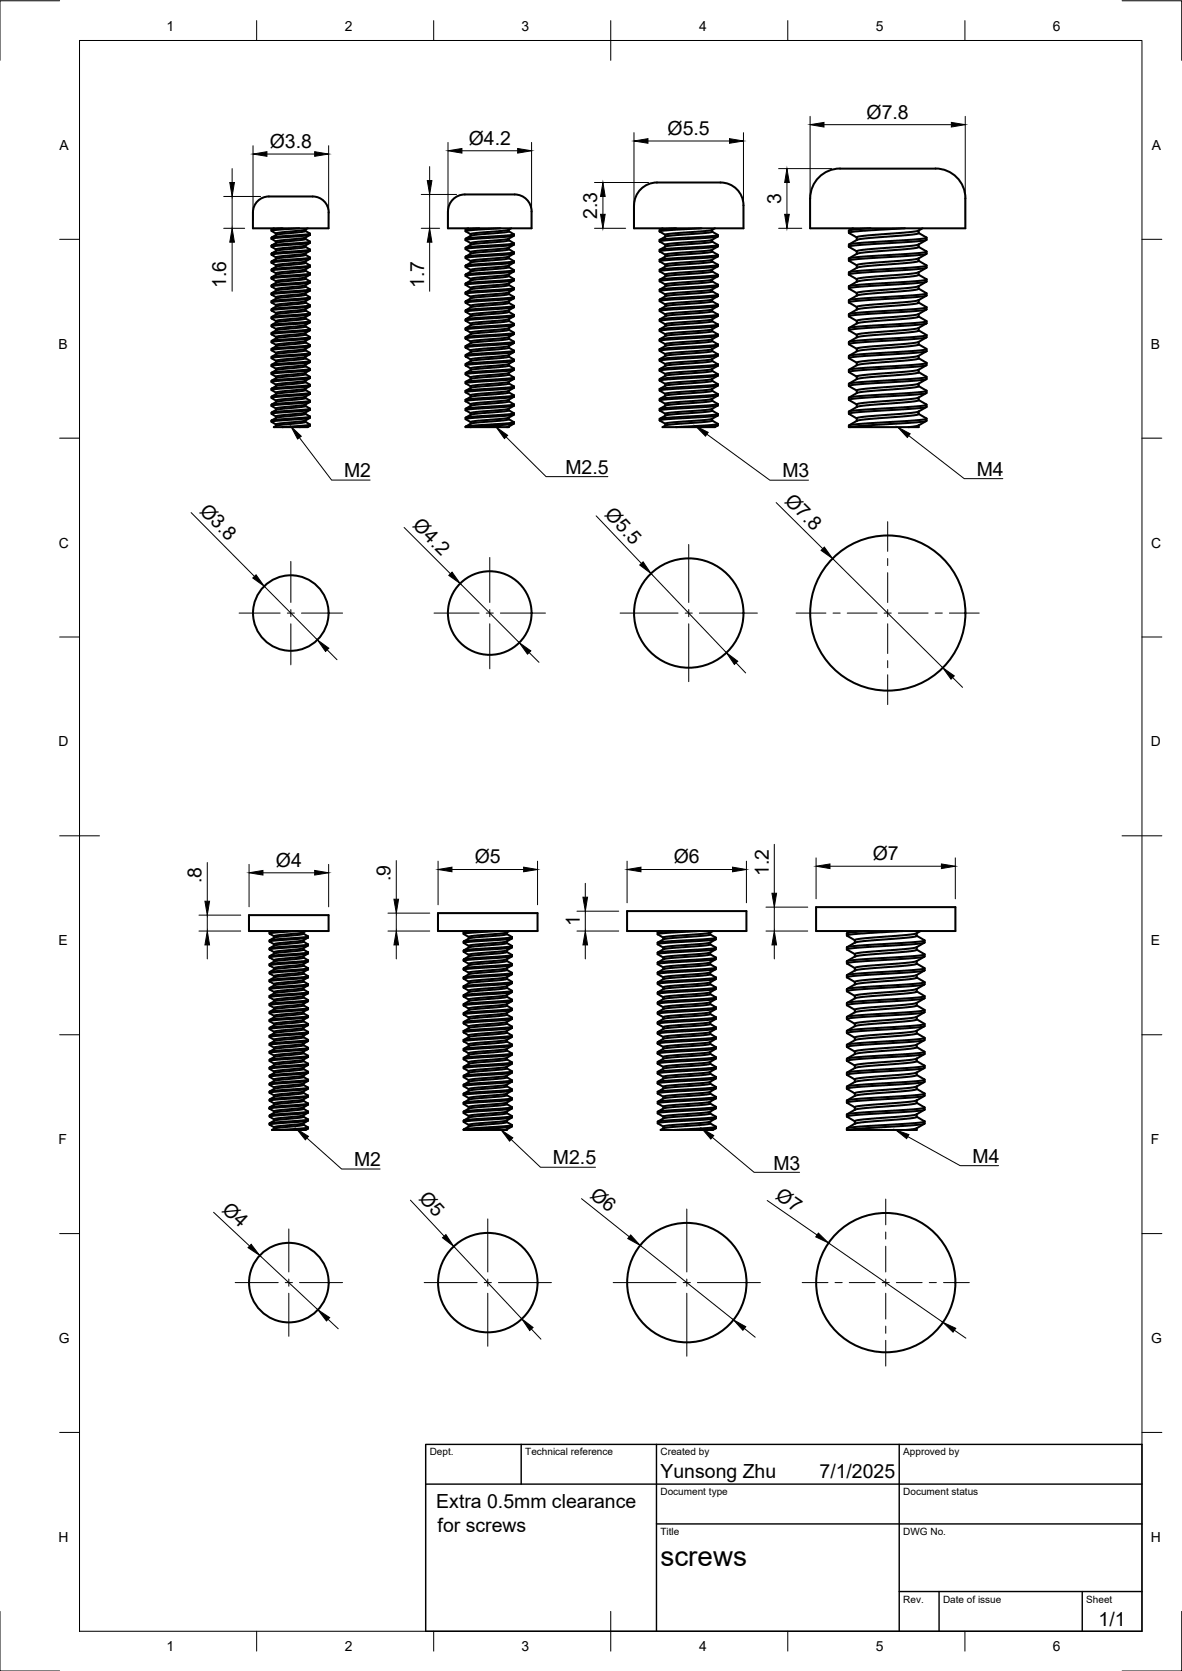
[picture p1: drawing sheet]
<svg xmlns="http://www.w3.org/2000/svg" width="297mm" height="420mm" viewBox="0 0 297 420" stroke-linecap="round" stroke-linejoin="round" font-family="sans-serif">
<defs><g id="words">
<text font-size="7" x="166" y="393.7">screws</text>
<g font-size="4.9">
<text x="217.8" y="29.8">Ø7.8</text>
<text x="167.8" y="33.9">Ø5.5</text>
<text x="67.8" y="37.2">Ø3.8</text>
<text x="117.8" y="36.4">Ø4.2</text>
<text x="196.3" y="51.2" transform="rotate(-90 196.3 51.2)">3</text>
<text x="150" y="55" transform="rotate(-90 150 55)">2.3</text>
<text x="56.9" y="72.4" transform="rotate(-90 56.9 72.4)">1.6</text>
<text x="106.6" y="72.4" transform="rotate(-90 106.6 72.4)">1.7</text>
<text x="142.1" y="119.1">M2.5</text>
<text x="245.4" y="119.7">M4</text>
<text x="86.5" y="120">M2</text>
<text x="196.6" y="120">M3</text>
<text x="50" y="128.7" transform="rotate(45 50 128.7)">Ø3.8</text>
<text x="151.8" y="129.5" transform="rotate(46 151.8 129.5)">Ø5.5</text>
<text x="197" y="126.1" transform="rotate(45 197 126.1)">Ø7.8</text>
<text x="103.5" y="132.4" transform="rotate(45 103.5 132.4)">Ø4.2</text>
<text x="69.3" y="217.9">Ø4</text>
<text x="98.1" y="221.6" transform="rotate(-90 98.1 221.6)">.9</text>
<text x="119.3" y="217.1">Ø5</text>
<text x="169.3" y="217.1">Ø6</text>
<text x="193.2" y="220.2" transform="rotate(-90 193.2 220.2)">1.2</text>
<text x="219.3" y="216.3">Ø7</text>
<text x="50.6" y="222.1" transform="rotate(-90 50.6 222.1)">.8</text>
<text x="145.7" y="232.8" transform="rotate(-90 145.7 232.8)">1</text>
<text x="89" y="293.2">M2</text>
<text x="139" y="292.8">M2.5</text>
<text x="244.4" y="292.4">M4</text>
<text x="194.4" y="294.1">M3</text>
<text x="55.6" y="304.5" transform="rotate(43 55.6 304.5)">Ø4</text>
<text x="105.1" y="301.6" transform="rotate(47 105.1 301.6)">Ø5</text>
<text x="148" y="300.9" transform="rotate(39 148 300.9)">Ø6</text>
<text x="194.7" y="301.3" transform="rotate(35 194.7 301.3)">Ø7</text>
<text x="166" y="371.7">Yunsong Zhu</text>
<text x="206" y="371.7">7/1/2025</text>
<text x="109.6" y="379.2">Extra 0.5mm clearance</text>
<text x="110" y="385.1">for screws</text>
<text x="276.1" y="408.8">1/1</text>
</g>
<g font-size="3.5">
<text x="41.9" y="7.7">1</text>
<text x="86.6" y="7.7">2</text>
<text x="131.1" y="7.7">3</text>
<text x="175.7" y="7.7">4</text>
<text x="220.1" y="7.7">5</text>
<text x="264.6" y="7.7">6</text>
<text x="15" y="37.7">A</text>
<text x="289.5" y="37.7">A</text>
<text x="14.7" y="87.7">B</text>
<text x="289.2" y="87.7">B</text>
<text x="14.8" y="137.7">C</text>
<text x="289.3" y="137.7">C</text>
<text x="14.7" y="187.7">D</text>
<text x="289.2" y="187.7">D</text>
<text x="14.7" y="237.7">E</text>
<text x="289.2" y="237.7">E</text>
<text x="14.7" y="287.7">F</text>
<text x="289.2" y="287.7">F</text>
<text x="14.8" y="337.7">G</text>
<text x="289.3" y="337.7">G</text>
<text x="14.7" y="387.7">H</text>
<text x="289.2" y="387.7">H</text>
<text x="41.9" y="415.2">1</text>
<text x="86.6" y="415.2">2</text>
<text x="131.1" y="415.2">3</text>
<text x="175.7" y="415.2">4</text>
<text x="220.1" y="415.2">5</text>
<text x="264.6" y="415.2">6</text>
</g>
<g font-size="2.5">
<text x="108" y="366">Dept.</text>
<text x="132" y="366">Technical reference</text>
<text x="166" y="366">Created by</text>
<text x="227" y="366">Approved by</text>
<text x="166" y="376">Document type</text>
<text x="227" y="376">Document status</text>
<text x="166" y="386">Title</text>
<text x="227" y="386">DWG No.</text>
<text x="227" y="403">Rev.</text>
<text x="237" y="403">Date of issue</text>
<text x="273" y="403">Sheet</text>
</g>
</g></defs>
<!-- layer: Visible -->
<g fill="none" stroke="#000" stroke-width=".51">
<path d="M67.6 49.4h10a4.3 4.3 0 0 1 5 4M67.6 49.4a4 4 0 0 0-4 4v4h19v-4M68.2 59.8v.2M68.8 57.4l-.5 .3M69.4 58.7v.4M71 57.4l-2.5 .3h-.3v.3M75.2 57.4l-6.9 .6 1.1 .7M76.7 58.1l-7 .8-1.4 .8M76.8 58.1l1.1 .7-9.6 1M76.8 59.7v.4l1.1 .7-8.7 .8-.9 .1-.1 .3M76.8 57.7v.4M77.3 57.4l-1.1 .5-6.8 .8"/>
<path d="M77.9 59.1l-1.3 .7-6.9 .8-.3 .1v.4M77.9 58.8v.3l-.4 .1-9.3 .8 1.2 .7M116.8 48.9a4.3 4.3 0 0 0-4.2 4.2v4.3h21v-4.3a4.6 4.6 0 0 0-5.6-4.2h-11.2M117.7 57.4l-.7 .4M118.3 58.9v.4M118.3 59.3l-1.3 .7M120.4 57.4l-3.1 .3-.3 .1v.3M125.7 57.4l-6.8 .4-1.9 .3 1.3 .8M127.8 57.8l-8 .8-1.5 .3M127.8 58.2l-1.2 .3-8.3 .8M127.9 58.2l1.2 .7-1.8 .3-8.9 .6-1.4 .2M127.9 57.8v.4"/>
<path d="M128.5 57.4l-.7 .4M129.1 59.2l-1.5 .3-8.9 .6-1.7 .3 1.3 .7M129.1 59.3l-1.2 .7v.4M129.2 58.9v.3M161 47.6a7.4 7.4 0 0 1 5.4-1.7h8.2a45.1 45.1 0 0 1 8.3 .3 5.7 5.7 0 0 1 3.9 5.4v5.8h-27.5v-5.8a5.7 5.7 0 0 1 1.7-4zM166.5 57.4l-.7 .4M167.2 59v.5M169.9 57.4l-3.9 .3-.2 .1v.4M176.3 57.4l-8 .4-2.5 .4 1.4 .9M178.9 58.3l-1.7 .3-9.5 .8-1.9 .9M179 58.3l1.4 .8M179 57.8v.5"/>
<path d="M179.7 57.4l-1.2 .6-9.7 .7-1.6 .3M180.3 59.1l-2.1 .3-11.5 .7-.9 .2v.4M180.4 59.5l-2.1 1-10.4 .8-.7 .2v.5M180.4 59.5l-1.9 .3-10.1 .5-2.6 .4 1.4 .9M180.4 59.1v.4M203.6 49.9v7.5h39v-7.5M211.1 42.4h24M211.1 42.4a7.5 7.5 0 0 0-7.5 7.5M213.4 58.6l1.9 1.1v.6M214.3 57.4l-.9 .6M218.8 57.4l-5.3 .5-.2 .6M227.4 57.4l-13.2 .9a.58 .58 0 0 0-.8 .3"/>
<path d="M230.8 58.6l-1.9 .4-12.7 1.1-.8 .2-2 1.2M230.9 58v.6l1.9 1.1M231.8 57.4l-1 .6-1 .2-11.7 1-2.8 .5M232.8 59.7l-.4 .2-1.8 .3-14.1 .8-3.1 .5M232.9 59.8v.5M235.1 42.4a7.5 7.5 0 0 1 7.5 7.5M68.2 74l9.7-.9-1.4 .7-6 .6-1.1 .3zM68.2 63.8v.3M68.2 67.8v.3M68.2 71.8v.3M68.2 73.7v.3M68.2 77.7v.3"/>
<path d="M68.3 62l9.6-.9-1.4 .7-6.4 .7-.7 .2zM68.3 77.7l1.6-.8 6-.6 .9-.2 1.1 .7zM69.4 62.7v.4M69.4 68.7v.4M69.4 70.7v.4M69.4 72.7v.4M69.4 74.7v.4M69.4 76.7v.4M76.7 79.8l-6.3 .7-1 .2M76.7 60.1l-1.3 .3-5.6 .5-1.5 .8M76.7 68.1l-.8 .2-6.1 .6-1.5 .8M76.7 72.1l-1.2 .3-5.6 .5-1.6 .8"/>
<path d="M76.7 74.1l-7 .9-1.4 .7M76.8 64.1l-1.4 .3-5.6 .5-1.5 .8M76.8 78.1l-7.1 .9-1.4 .7M76.8 62.1l1.1 .7-9.6 1M76.8 64.1l1.1 .7-8.8 .8-.9 .1v.3M76.8 65.7v.4l1.1 .7-9.6 1 1.4-.8 7-.9M76.8 67.7v.4l1.1 .7-9 .8-.7 .1v.3M76.8 70.1l1.1 .6-1.2 .3-7.1 .5-1.3 .3M76.8 72.1l1.1 .7-9.6 .9M76.8 74.1l1.1 .7-8.9 .8-.7 .1-.1 .4M76.8 78.1l1.1 .7-8.9 .8-.7 .1-.1 .4M76.8 79.7v.4l1.1 .7-9.6 .9 1.6-.8 6-.6 .8-.2"/>
<path d="M76.8 61.7v.4l-.2 .1-6.9 .7-1.4 .8M76.8 70.1l-7.1 .9-1.4 .7M76.8 63.7v.4M76.8 69.7v.4M76.8 71.7v.4M76.8 73.7v.4M76.8 75.7v.4M76.8 77.7v.4M77.9 79l-9.6 1 1.1 .7v.4M77.9 65l-9.7 1 1.2 .7v.4M77.9 63.1l-1.6 .8-5.9 .6-1 .2M77.9 65.1l-1.7 .8-6.8 .8"/>
<path d="M77.9 67.1l-1.6 .8-5.9 .6-1 .2M77.9 69.1l-1.7 .8-6.8 .8M77.9 71.1l-1.6 .8-5.9 .6-1 .2M77.9 75.1l-1.6 .8-5.9 .6-1 .2M77.9 77.1l-1.4 .7-5.9 .6-1.2 .3M77.9 75l-9.6 1 1.1 .7M77.9 69l-9.7 1 1.2 .7M77.9 79.1l-1.2 .7M77.9 76.8v.3l-.5 .1-9.2 .8 1.2 .7v.4M77.9 70.8v.3l-.9 .1-8.7 .8 1.1 .7M77.9 66.8v.3l-.9 .1-8.7 .8 1.1 .7M77.9 62.8v.3l-.9 .1-8.7 .8 1.1 .7v.4"/>
<path d="M77.9 60.7v.3M77.9 64.7v.3M77.9 68.7v.3M77.9 72.7v.3M77.9 74.8v.2M77.9 78.8v.2M117 60v.4M117 62.3v.3M117 64.6v.3M117 75.8v.3M117 78v.4M118.3 76.9l-1.3-.8 12.1-1.1-1.2 .8-.1 .4-.3 .1-9.1 1"/>
<path d="M118.3 61.1v.4l-1.3 .8M118.3 63.4v.4M118.3 67.9v.4M118.3 72.4v.4M118.3 74.6v.4M118.3 63.8l-1.3 .7M118.3 68.3l-1.3 .7M118.3 70.5l-1.3 .8M118.3 72.8l-1.3 .7M127.8 75.8l-9 .9-.5 .2v.4l-1.2 .7 1.6-.2 8.1-.5 2.3-.4-1.2-.7M127.8 60l-8.4 .9-1.1 .2M127.8 64.5l-9.1 1-.4 .1v.4l-1.3 .8"/>
<path d="M127.8 69l-8.9 .9-.6 .2v.4M127.8 71.3l-8.7 .8-.8 .3M127.8 73.5l-9.5 1.1M127.8 78l-9.1 1-.4 .1v.4M127.8 69.4l-1.6 .3-7.8 .8M127.8 78.4l-.9 .3-8.6 .8M127.8 66.8l-8.2 .8-1.3 .3M127.8 67.2l-1.4 .3-8.1 .8M127.9 60.4l1.2 .8-12.1 1.1M127.9 62.7l1.2 .8-10.8 .8-1.3 .3M127.9 64.9l1.2 .8-1.7 .3-9.5 .6-.9 .2v.3M127.9 71.6l1.2 .8-2.2 .3-8.8 .6-1.1 .2v.4"/>
<path d="M127.9 73.9l1.2 .8-1.8 .3-8.9 .5-1.4 .3 1.3-.8M127.9 78.4l1.2 .8-11 .9-1.1 .2 1.3-.8M127.9 60.4l-1.5 .3-8.1 .8M127.9 62.3l-.1 .4-.4 .1-9.1 1M127.9 71.3v.4l-.6 .2-9 .9M127.9 67.2l1.2 .7M127.9 69.4l1.2 .7M127.9 66.8v.4M127.9 69v.4M129.1 67.9l-1.3 .3-10.2 .7-.6 .1v.4M129.1 70.1l-1.7 .4-9.5 .6-.8 .1-.1 .4M129.1 63.8l-1.2 .7-.1 .4-.4 .2-9 .9"/>
<path d="M129.1 72.8l-1.2 .7-.1 .5h-.1l-9.4 1M129.1 61.5l-1.5 .9-7.5 .6-1.8 .4M129.1 72.7l-1.8 .3-8.9 .6-1.4 .3 1.3 .7M129.1 70.5l-12.1 1.1 1.3 .8M129.1 68.2l-1.1 .3-8.7 .5-2.3 .4 1.3 .7M129.1 77.3l-1.2 .7v.4M129.1 79.5l-1.2 .8v.4M129.1 70.5l-1.3 .8M129.1 68.3l-1.3 .7M129.1 66l-1.3 .8M129.2 79.2l-.1 .3-.6 .2-9.4 .6-2.1 .3 1.3 .8M129.2 76.9l-.1 .4-.8 .1-11.2 .9 1.2 .8"/>
<path d="M129.2 65.7l-.1 .3-.7 .2-11.4 .9 1.3 .8M129.2 63.4l-.1 .4-1 .2-8.7 .5-2.4 .4 1.3 .7M129.2 61.2l-.1 .3-.7 .2-9.4 .6-2 .3 1.3 .8M129.2 67.9v.3M129.2 70.2v.3M129.2 72.4v.3M129.2 74.7v.3M165.8 65.3v.4M165.8 67.8v.4M165.8 70.3v.4M165.8 72.8v.4M165.8 75.4v.3"/>
<path d="M165.8 77.9v.3M165.8 70.7l1.4 .8M165.8 73.2l1.4 .8M165.8 75.7l1.4 .9M165.8 72.8l1.8-.9 9.5-.8 1.9-.4 1.4 .9-1.3 .2-10.8 .7zM167.2 71.5v.5M167.2 69l1.7-.3 9.6-.8 1.9-.9-14.6 1.2 1.4 .8v.5M167.2 67l-1.4 .8M167.2 79.5l-1.4 .8M178.9 62.8l-2.4 .4-8 .6-1.3 .2M178.9 75.3l-11.2 1-.5 .2v.5M178.9 60.8l-1.8 .3-9.5 .8-1.8 .9"/>
<path d="M178.9 75.8l-2.2 .3-8.8 .7-.6 .1-1.5 .9M178.9 63.3l-2.1 .3-8.8 .7-.7 .2-1.5 .8M179 72.8v.4l1.4 .9-2.9 .4-9.7 .5-2 .4 1.4-.9 .7-.2 9-.7 2-.3M179 75.3v.5l1.4 .8-2.2 .3-10.4 .6-2 .4M179 78.3l1.4 .8-2.7 .4-10.4 .6-1.5 .2M179 65.3l-.1 .5-.7 .2-10.9 1M179 67.8v.5l-.9 .2-10.4 .8-1.9 1M179 78.3l-1.6 .3-8.1 .6-2 .3M179 60.3v.4l1.4 .9M179 62.8v.4l1.4 .9M179 65.7l1.4 .8M179 68.2l1.4 .9"/>
<path d="M179 70.3v.5M179 77.8v.5M180.3 61.6l-1.2 .2-12.6 .9-.7 .1v.4M180.3 64.1l-1.7 .3-10.4 .6-2.4 .3M180.3 66.5l-1.7 .4-10.9 .6-1.9 .3M180.3 69.1l-1.7 .3-10.3 .6-2.5 .3M180.4 64.5l-1.5 .8-.7 .2-9.1 .7-1.9 .3M180.4 69.5l-1.5 .8-.5 .2-9.7 .7-1.5 .3M180.4 72l-1.7 .9-10.8 .9-.7 .2v.5M180.4 77l-1.9 .9-9.5 .8-1.8 .3M180.4 64.5l-1.6 .2-10.3 .6-2.7 .4 1.4 .8v.5M180.4 62l-1.9 .3-10.9 .6-1.8 .3 1.4 .9v.4"/>
<path d="M180.4 74.5l-1.5 .8M180.4 62l-1.5 .8M180.4 71.9l-2 .4-10.7 .6-1.9 .3M180.4 69.4l-1.6 .3-11.1 .7-1.9 .3M180.4 76.6v.4l-.9 .2-11.2 .7-2.5 .3 1.4 .9v.4M180.4 74.1v.4l-.5 .1-12.5 .8-1.6 .3M180.4 61.6v.4M180.4 64.1v.4M180.4 66.6v.4M180.4 69.1v.3M180.4 71.6v.3M180.4 79.1v.4"/>
<path d="M213.3 61.5v.5M213.3 68.5v.5M213.3 75.5v.5M213.3 79v.5M213.4 65.6l1.9 1.1M213.4 72.6l1.9 1.1M213.4 79.6l1.9 1.1M215.3 66.7v.6M215.3 73.7v.6M215.4 63.8l-2 1.2M215.4 67.3l-2 1.2M230.8 72l-3 .5-10.8 .8-1.7 .4"/>
<path d="M230.8 75.5l-2.1 .4-12.6 1-.8 .2v.7M230.8 65l-2.8 .4-10.2 .8-2.5 .5M230.8 68.5l-2.9 .4-11.6 1-.9 .2-.1 .7M230.8 79l-2.2 .4-12.6 1-.6 .2-.1 .7M230.8 72.6l-2.4 .5-12.5 1-2.5 1.4M230.8 76.1l-2.2 .5-12.4 1-.8 .2-2 1.2M230.8 69.1l-2.3 .5-12.5 1-2.6 1.4M230.8 79.6l-1.7 .4-13.2 1.1-2.5 1.4M230.9 68.5v.6l2 1.2-2.9 .4-15.3 1-1.3 .3-.1 .5M230.9 76.1l2 1.2-3.3 .4-14.1 .9-2.2 .4M230.9 61.5l-.1 .7-.7 .2-12.7 1-2 .4M230.9 65.6l-2.3 .5-10.2 .7-3 .5"/>
<path d="M230.9 62.1l1.9 1.1M230.9 65.6l1.9 1.1M230.9 72.6l1.9 1.1M230.9 79v.6l1.9 1.1M230.9 65v.6M230.9 72v.6M230.9 75.5v.6M232.8 66.7l-.2 .2-1.8 .2-14.1 .9-3.3 .5M232.8 73.7l-.3 .2-1.7 .2-14.6 1-2.9 .4M232.8 63.2l-.3 .2-2 .3-15.9 1-1.2 .3-.1 .5M232.8 60.3l-2.1 1.2-1 .2-11.7 1-2.7 .5M232.8 77.8l-2 1.2"/>
<path d="M232.8 74.3l-2 1.2M232.8 70.8l-2 1.2M232.8 67.3l-2 1.2M232.8 63.8l-2 1.2M232.8 70.8l-3.2 .4-14.5 1-1.5 .2-.2 .2M232.8 60.3l-2.6 .4-13.1 .8-3.8 .5 2 1.2v.6M232.9 77.3l-.1 .5-.9 .2-16.2 1.1-2.1 .3-.2 .2M232.9 73.8l-.1 .5-1.2 .3-15.2 1-3.1 .4 2 1.2M232.9 66.8l-.1 .5-1.6 .3-14.5 .9-3.4 .5 2 1.2M232.9 63.3l-.1 .5-1.1 .3-15.8 1-2.2 .3-.3 .2M232.9 70.3v.5M68.2 81.7v.3"/>
<path d="M68.2 85.7v.3M68.2 89.7v.3M68.2 91.8v.3M68.2 95.8v.2M68.2 99.8v.2M69.4 84.7l-1.1-.7 9.6-.9-1.6 .8-6.2 .6-.7 .2v.4M69.4 94.7l-1.1-.7 9.6-.9-1.4 .7-6.9 .8-.2 .1v.4M69.4 82.7v.4M69.4 86.7v.4M69.4 90.7v.4M69.4 92.7v.4M69.4 96.7v.4"/>
<path d="M69.4 98.7l.9-.2 6-.6 1.6-.8-9.7 .9 1.2 .7v.4M76.7 82.1l-7 .9-1.4 .7M76.7 84.1l-.8 .2-6 .6-1.6 .8M76.7 90.1l-6.6 .8-1.8 .8M76.7 98.1l-1.4 .3-5.6 .6-1.4 .7M76.8 88.1l-6.9 .8-1.6 .8M76.8 92.1l-7.1 .9-1.4 .7M76.8 82.1l1.1 .7-8.9 .8-.7 .1-.1 .4M76.8 84.1l1.1 .7-9.6 .9M76.8 86.1l1.1 .7-9.2 .8-.4 .1-.1 .4M76.8 88.1l1.1 .7-9.6 .9M76.8 89.7v.4l1.1 .7-9.6 1"/>
<path d="M76.8 92.1l1.1 .7-9.1 .8-.5 .1-.1 .3M76.8 93.7v.4l-.5 .2-6.8 .7-1.2 .8 9.6-1-1.1-.7M76.8 96.1l1.1 .7-9.1 .8-.5 .1-.1 .3M76.8 97.7v.4l1.1 .7-9.6 1M76.8 99.7v.4l1.1 .7-9.2 .8-.5 .1v.3M76.8 85.7l-.2 .5-6.9 .8-1.4 .7M76.8 95.7v.4l-.3 .1-6.9 .8-1.3 .7M76.8 81.7v.4M76.8 83.7v.4M76.8 87.7v.4M76.8 91.7v.4M77.9 87l-9.7 1 1.2 .7v.4"/>
<path d="M77.9 81.1l-1.6 .8-5.7 .5-1.2 .3M77.9 85.1l-1.4 .7-7.1 .9M77.9 87.1l-1.5 .7-6 .7-1 .2M77.9 89.1l-1.6 .8-5.7 .5-1.2 .3M77.9 91.1l-1.5 .7-7 .9M77.9 95.1l-1.5 .7-6 .7-1 .2M77.9 99.1l-1.5 .7-5.5 .6-1.5 .3M77.9 91l-9.7 1 1.2 .7M77.9 98.8v.3l-.8 .1-8.8 .8 1.1 .7M77.9 94.8v.3l-.6 .1-9.1 .8 1.2 .7M77.9 88.8v.3l-.5 .1-8 .6-1.1 .2 1.1 .7M77.9 84.8v.3l-.4 .1-9.2 .8 1.1 .7"/>
<path d="M77.9 80.8v.3l-.4 .1-9.2 .8 1.1 .7M77.9 82.8v.2M77.9 86.8v.2M77.9 90.8v.2M77.9 92.8v.2M77.9 96.8v.2M117 80.3v.3M117 89.3v.3M117 91.5v.4M117 93.8v.3M117.1 93.8l1.6-.9 7.5-.7 1.7-.3 1.3 .8-1.9 .3zM118.3 99.4l-1.3-.8 12.1-1.1-1.2 .8-.1 .4-.3 .1-9.2 1"/>
<path d="M118.3 85.9v.4l-1.3 .7M118.3 97.1v.4l-1.3 .8M118.3 81.4v.4M118.3 83.6v.4M118.3 88.1v.4M118.3 94.9v.4M118.3 81.8l-1.3 .7M118.3 84l-1.3 .8M118.3 95.3l-1.3 .7M127.8 80.3l-8.4 .8-1.1 .3M127.8 84.8l-8.5 .8-1 .3M127.8 89.3l-9.3 1h-.2v.5l-1.3 .7"/>
<path d="M127.8 93.8l-7.9 .8-1.6 .3M127.8 91.5l-9.1 1-.4 .1v.4M127.8 96l-8.2 .8-1.3 .3M127.8 98.3l-9.1 .9-.4 .2v.4l-1.3 .7M127.8 82.9l-1.4 .3-8.1 .8M127.8 89.7l-1.4 .3-8 .8M127.8 94.2l-1.1 .2-8.3 .9M127.8 87l-8 .8-1.5 .3M127.8 87l1.3-.7-1.6 .2-8.9 .6-1.6 .3 1.3 .7M127.8 80.7l-9.5 1.1M127.9 85.2l1.2 .7-2 .3-9.4 .7-.7 .1v.4M127.9 87.4l1.2 .8-1.6 .3-8.9 .5-1.6 .3 1.3-.8"/>
<path d="M127.9 89.7l1.2 .7-2.1 .3-8.8 .6-1.2 .2M127.9 94.1l1.2 .8-2.2 .4-9.3 .6-.6 .1v.4M127.9 84.8l-.1 .4-.4 .1-9 1M127.9 87l-.1 .4-.5 .2-9 .9M127.9 96.4l-9.6 1.1M127.9 80.7l1.2 .7M127.9 82.9l1.2 .7M127.9 96.4l1.2 .7M127.9 98.7l1.2 .7M127.9 82.5v.4M127.9 91.5v.4M127.9 96v.4"/>
<path d="M129.1 81.4l-1.9 .3-9.4 .7-.8 .1v.4M129.1 83.6l-1.5 .3-10.1 .7-.5 .2v.3M129.1 97.1l-1.8 .4-9.5 .6-.8 .2v.3M129.1 99.4l-1.5 .3-10.1 .7-.5 .1v.4M129.1 81.8l-1.8 .9-7 .6-2 .3M129.1 84l-1.2 .2-10.9 .9 1.3 .8M129.1 88.5l-1.2 .8v.4M129.1 93l-1.2 .8v.4M129.1 95.3l-1.3 .7M129.1 90.8l-1.3 .7M129.1 84l-1.3 .8M129.2 94.9l-.1 .4-.6 .1-9.4 .7-2.1 .3 1.3 .7"/>
<path d="M129.2 92.7l-.1 .3-.8 .2-9.5 .6-1.8 .3 1.3 .8M129.2 90.4l-.1 .4-.5 .1-9.4 .6-2.2 .4 1.3 .7M129.2 88.2l-.1 .3-.7 .2-9.5 .6-1.9 .3 1.3 .8M129.2 81.4l-.1 .4-.9 .2-11.2 .8 1.3 .8M129.2 83.7v.3M129.2 85.9v.4M129.2 97.2v.3M129.2 99.4v.4M165.8 80.3v.4M165.8 82.8v.4M165.8 85.3v.4M165.8 92.8v.4"/>
<path d="M165.8 95.4v.3M165.8 97.9v.3M167.2 89v.5M167.2 96.5v.5M167.2 84l1.4-.3 9.7-.7 .6-.2 1.5-.8-1.6 .2-10.5 .6-2.5 .4 1.4 .9v.4M167.2 91.5l1.7-.3 9.6-.8 1.9-.9-14.6 1.2 1.4 .8v.5M167.2 81.5l1.6-.3 9.6-.7 2-1-2.8 .3-9.5 .6-2.3 .3 1.4 .9v.4M167.2 94l1.5-.3 9.7-.7 .5-.1 1.5-.9-1.5 .2-11.2 .7-1.9 .3 1.4 .8v.5M167.2 92l-1.4 .8M178.9 87.8l-1.6 .3-8.4 .6-1.7 .3M178.9 85.8l-2.1 .3-8.9 .7-.6 .1-1.5 .9M178.9 88.3l-1.4 .3-9.6 .7-.6 .1-1.5 .9"/>
<path d="M178.9 83.3l-1.9 .3-9.4 .8-1.8 .9 2.6-.3 10.6-.7 1.3-.2M178.9 98.3l-2.2 .3-8.9 .7-.5 .2-1.5 .9 2-.4 10.9-.6 1.6-.3M178.9 90.8l-1.5 .3-8.2 .6-1.9 .3M178.9 95.8l-2 .3-9.1 .7-2 1M179 80.8l1.4 .8-2.7 .4-10.8 .6-1.1 .2M179 80.3l-.1 .5-.9 .2-10.3 .9-1.9 .9M179 93.3l-1.9 .3-9.5 .8-1.8 .9M179 82.8v.4l1.4 .9M179 85.3v.4l1.4 .9M179 87.8v.4l1.4 .8M179 90.7l1.4 .9M179 93.2l1.4 .9"/>
<path d="M179 95.7l1.4 .9M179 97.8v.5l1.4 .8M179 90.3v.5M179 92.8v.5M179 95.3v.5M180.3 89l-.2 .2-2 .2-11.3 .7-1 .2v.4M180.3 91.6l-1.7 .3-10 .6-2.8 .3M180.3 94.1l-1.1 .2-10.6 .7-2.8 .4M180.3 86.6l-1.7 .3-12 .8-.8 .1v.4M180.3 96.6l-1.6 .3-10.4 .6-2.5 .4M180.4 84.5l-1.7 .9-10.9 .9-.6 .2v.5M180.4 94.5l-1.6 .9-.6 .1-9.7 .7-1.3 .3"/>
<path d="M180.4 97l-1.8 .9-10.9 .9-.5 .2v.5M180.4 96.9l-1.8 .3-11.2 .7-1.6 .3 1.4 .9M180.4 94.4l-2 .4-10.4 .6-2.2 .3 1.4 .8M180.4 87l-1.9 .2-10 .6-2.7 .4 1.4 .8M180.4 84.5l-1.9 .3-10.9 .6-1.8 .3 1.4 .9M180.4 87l-1.5 .8M180.4 81.6v.4M180.4 84.1v.4M180.4 86.6v.4M180.4 89.1v.4M180.4 91.6v.3M180.4 94.1v.3"/>
<path d="M180.4 96.6v.3M180.4 99.1v.4M213.3 82.5v.5M213.3 86v.5M213.3 89.5v.5M213.3 93v.5M213.3 96.5v.5M213.4 86.6l1.9 1.1M213.4 93.6l1.9 1.1M215.3 84.2v.6M215.3 87.7v.6M215.3 98.2v.6"/>
<path d="M215.4 84.8l-2 1.2M215.4 88.3l-2 1.2M230.8 93l-2.3 .4-12.1 1-1.1 .2v.7M230.8 89.5l-2.2 .4-12.6 1-.7 .3v.6M230.8 96.5l-2.5 .4-10.9 .8-2.1 .5M230.8 100l-2.6 .4-10.9 .9-2 .4M230.8 93.6l-1.8 .4-12.7 1.1-.9 .2-2 1.2M230.8 97.1l-1.9 .4-12.7 1.1-.8 .2-2 1.2M230.8 90.1l-2.7 .5-11.7 1-1 .2-2 1.2M230.9 90.1l2 1.2-3.5 .5-13.6 .8-2.5 .4M230.9 97.1l2 1.2-3.3 .4-14.1 .9-2.2 .4M230.9 82.5l-.1 .7-1 .2-11.7 1-2.7 .4"/>
<path d="M230.9 86v.6l-.9 .3-12 1-2.6 .4M230.9 93.6l2 1.2v.5l-2.6 .4-14.1 .9-2.9 .4 2 1.2M230.9 83.1l1.9 1.1M230.9 86.6l1.9 1.1M230.9 89.5v.6M230.9 93v.6M230.9 96.5v.6M230.9 100v.6M232.8 80.7l-.3 .2-1.6 .2-14.5 1-3.1 .4M232.8 87.7l-.2 .2-1.5 .2-14.5 .9-3.3 .5M232.8 94.7l-.3 .2-1.7 .2-14.6 1-2.9 .4M232.8 84.2l-.3 .2-1.7 .2-14.6 1-2.9 .4"/>
<path d="M232.8 81.3l-2 1.2-.7 .2-12.5 1-2.3 .5M232.8 84.8l-2 1.2-.8 .2-12.6 1-2.1 .5M232.8 98.8l-2 1.2M232.8 95.3l-2 1.2M232.8 91.8l-2 1.2M232.8 88.3l-2 1.2M232.9 98.3l-.1 .5-1.3 .3-14.9 1-3.3 .4 2 1.2M232.9 91.3l-.1 .5-1 .3-15.4 1-2.5 .2-.5 .3M232.9 87.8l-.1 .5-1.3 .3-14.9 1-3.3 .4 2 1.2M232.9 84.3l-.1 .5-1.2 .3-15.9 1-1.9 .2-.4 .3M232.9 81.3l-2.4 .4-14.1 .9-3.1 .4 2 1.2M232.9 80.8v.5"/>
<path d="M68.2 103.8v.2M69.4 100.7v.4M69.4 102.7v.4M69.4 106.7v.4M71 107.4h4.2M76.7 105.7l-7.3 1M76.7 106.1l-.9 .2-5.8 .6-1.2 .5h2.2M76.7 100.1l-.8 .2-6 .6-1.6 .8M76.7 105.7l1.2-.6-9.7 .9 1.2 .7M76.8 102.1l-1 .2-6.1 .7-1.4 .7M76.8 104.1l-7.2 .9-1.3 .7M76.8 102.1l1.1 .7-9.6 1"/>
<path d="M76.8 104.1l1.1 .7-8.8 .8-.8 .1-.1 .3M76.8 106.1l1.1 .7-6.9 .6M76.8 101.7v.4M76.8 103.7v.4M76.8 105.7v.4M77.9 101l-9.7 1 1.2 .7M77.9 101.1l-1.4 .7-7.1 .9M77.9 103.1l-1.5 .7-6 .7-1 .2M77.9 106.7l-.2 .4-2.5 .3h2.1l.6-.3M77.9 102.8v.3l-.8 .1-8.8 .8 1.1 .7v.4M77.9 100.8v.2M77.9 104.8v.3"/>
<path d="M117 102.8v.3M117 105.1v.3M118.3 106.1v.4M118.3 106.5l-1.3 .8M127.8 105l-8.4 .9-1.1 .2M127.8 100.5l-8.7 .9-.8 .2M127.8 102.8l-9.2 .9-.3 .1v.5l-1.3 .7M127.8 103.2l-1.2 .3-8.3 .8M127.8 105.4l-1.4 .3-8 .8M127.9 100.9l1.2 .8-2.2 .3-8.1 .5-1.8 .3 1.3-.8v-.4M127.9 103.2l1.2 .7-1.9 .3-8.8 .6-1.4 .3M127.9 105.4l1.3 .8-1.6 .2-9.6 .7-.8 .1-.2 .2h1.2"/>
<path d="M127.9 100.9l-1.1 .3-8.5 .8M127.9 107.3l-.5 .1M127.9 103.2l-.1-.4 1.3-.8-1.1 .2-8.9 .6-2.1 .3 1.3 .8M127.9 100.9l-.1-.4 1.3-.7-12.1 1 1.3 .8M127.9 105v.4M129.1 104.2l-1.5 .3-8.9 .6-1.7 .3 1.3 .7M129.1 104.3l-1.3 .7M129.2 106.2l-.1 .3-.9 .2-10 .7h9.2l1.7-.9M129.2 101.7v.3M129.2 103.9v.3M165.8 100.4v.3M165.8 102.8v.4"/>
<path d="M165.8 105.3v.4M165.8 103.2l1.4 .8v.5M165.8 105.7l1.4 .8v.5M165.8 100.7l1.4 .9M167.2 104.5l-1.4 .8M169.9 107.4h6.4M178.9 100.3l-11.3 1.1-.4 .1v.5M178.9 100.8l-1.4 .3-9.7 .7-2 1M178.9 100.3l1.5-.8-2.9 .3-10.7 .7-1 .2M178.9 103.3l-1.7 .3-8.1 .6-1.8 .3M179 105.3v.5l-.5 .1-10.4 .9-.8 .2-.8 .4h3.4M179 100.3v.5l1.4 .8-2.7 .4-10.4 .6-1.5 .2"/>
<path d="M179 103.3l1.4 .8-2.7 .4-10.8 .6-1.1 .2M179 105.7l1.4 .9-2.4 .3-8.1 .5M179 102.8v.5M180.4 102l-2 1-9.6 .7-1.6 .3M180.4 104.5l-1.5 .8-.6 .2-9.7 .7-1.4 .3M180.4 106.6v.4l-.4 .1-3.7 .3h3.4l.7-.4M180.4 104.1v.4l-1 .2-11.3 .7-1.9 .2-.4 .1M180.4 101.6v.4l-1 .2-11.3 .7-2.3 .3M213.3 107v.4h.3M213.3 100v.5M215.3 101.7v.6M215.3 105.2v.6"/>
<path d="M215.4 105.8l-2 1.2M230.8 100.6l-2.1 .4-12.6 1.1-.7 .2-2 1.2M230.9 104.1l-1.9 .4-11.3 .9-2.3 .4M230.9 107v.4h-2.6M230.9 104.1l2 1.2-.1 .5-2.4 .4-13.1 .8-3.7 .4h14.7l2.5-.4 2-1.2M230.9 100.6l1.9 1.1M230.9 103.5v.6M232.8 101.7l-.3 .2-2 .3-15.9 1-1.2 .3-.1 .5M232.8 105.2l-.3 .2-1.7 .2-14.6 1-2.9 .4M232.8 102.3l-2 1.2-.9 .2-12.7 1.1-1.9 .4M232.9 101.8l-.1 .5-1.1 .3-15.3 1-3 .4 1.9 1.2M62.6 230.1h20v4h-20z"/>
<path d="M67.7 236.5v.2M68.3 234.1l-.5 .3M68.9 237.4v.4M68.9 239.4v.4M68.9 235.8l-1.1 .6M70.4 234.1l-2.4 .3h-.2l-.1 .3M74.7 234.1l-6.9 .6 1.1 .7v.4M76.2 234.8l-7.2 1M76.2 236.8l-1.3 .3-5.6 .5-1.5 .8M76.3 234.4v.4l1.1 .7-9.6 1M76.3 236.8l1.1 .7-8.8 .8-.8 .1-.1 .3M76.3 236.4v.4"/>
<path d="M76.3 238.4v.4M76.8 234.1l-1.1 .5-6.8 .8M77.4 235.8l-1.6 .8-6.9 .8M77.4 237.8l-1.8 .8-6.7 .8M77.4 239.8l-1.6 .8-5.5 .5-1.4 .3M77.4 237.7l-9.6 1 1.1 .7M77.4 239.5v.3l-.4 .1-9.2 .8 1.1 .7M77.4 235.5v.3l-.9 .1-8.7 .8 1.1 .7M77.4 237.4v.3M110.1 229.6h25v4.5h-25zM116.5 236.7v.4M116.5 239v.3"/>
<path d="M116.5 239l1.7-.9 7.7-.7 1.5-.3 1.3 .7-1.6 .3-8.1 .6zM117.2 234.1l-.7 .4M117.8 237.8v.4M119.9 234.1l-3.2 .3-.2 .1v.3M125.2 234.1l-6.9 .4-1.8 .3 1.3 .8M127.3 236.7l-8.4 .9-1.1 .2M127.3 234.5l-8.7 .9-.8 .1v.5M127.3 239l-9.1 .9-.4 .1v.5M127.3 239.4l-.9 .2-8.3 .8-1.6 .8M127.4 234.5l-.1 .4-.6 .2-8.7 .8-1.5 .8 1.4-.2 8.9-.6 1.8-.3-1.2-.7M127.4 239.4l1.3 .7-2.1 .3-9 .6-1.1 .3M127.4 237.1l-.1-.4 1.3-.8-1.5 .3-8.1 .5-2.5 .4 1.3 .7"/>
<path d="M127.4 239v.4M128 234.1l-.7 .4M128.6 238.2l-1.2 .2-8.9 .6-2 .3 1.3 .8M128.6 238.2l-1.3 .8M128.7 235.6v.3M128.7 237.9v.3M157.6 229.1h30v5h-30zM165.3 234.5v.4M165.3 239.9l1.4 .8v.5M165.3 234.9l1.4 .9M165.3 237.4l1.4 .9M166 234.1l-.7 .4"/>
<path d="M166.7 235.7v.5M166.7 238.2v.5M169.4 234.1l-4.1 .4M175.7 234.1l-7.8 .4-2.6 .4M178.4 237l-2.1 .3-8.2 .6-1.4 .3M178.4 239.5l-1.6 .3-8.4 .6-1.7 .3M178.4 235l-1.6 .3-9.6 .8-1.9 .9M178.4 237.5l-2 .3-9 .7-.6 .2-1.5 .8M178.4 240l-1.4 .3-8.1 .6-2.1 .3M178.5 234.5v.5l1.4 .8-.1 .4-12.7 .9-1.8 .3M178.5 237.4l1.4 .9M178.5 239.9l1.4 .8"/>
<path d="M178.5 237v.5M178.5 239.5v.5M179.2 234.1l-.8 .4-1.1 .2-9 .7-1.6 .3M179.8 235.8l-2.1 .3-11.5 .7-.9 .2v.4M179.8 238.3l-1.4 .3-12.7 .8-.4 .1v.4M179.9 238.7l-2.7 .3-10.3 .6-1.6 .3M179.9 238.7l-1.5 .8M179.9 236.2l-1.5 .8M179.9 238.3v.4M205.1 228.1h35v6h-35zM212.8 238.2v.5M212.9 235.3l1.9 1.1"/>
<path d="M213.8 234.1l-.9 .6M214.8 236.4v.6M214.8 239.9v.6M214.9 237l-2 1.2M218.3 234.1l-5.3 .5-.2 .1v.5M226.9 234.1l-12.2 .8-1.4 .2-.4 .2M230.4 235.3l-1.5 .4-11.8 .9-2.2 .4M230.4 238.8l1.9 1.2-3 .4-15.3 1-1.1 .3-.1 .5M230.4 238.8l-2.2 .4-10.6 .9-2.7 .4M230.4 235.3l1.9 1.1M230.4 234.7v.6M230.4 238.2v.6"/>
<path d="M231.3 234.1l-1.1 .6-.9 .2-11.7 1-2.8 .5M232.3 236.4l-.4 .2-1.8 .3-14.1 .8-3.1 .5M232.3 237l-2 1.2-.8 .2-12.5 1-2.1 .5M232.3 237l-2.1 .4-14.1 .9-3.3 .4 2 1.2M232.4 236.5v.5M232.4 240v.5M67.7 240.5v.2M67.7 244.5v.3M67.7 248.5v.3M67.7 254.5v.2M67.7 258.5v.3M67.8 240.4l1.4-.7 6.3-.7 .8-.2 1.1 .6-1 .3z"/>
<path d="M68.9 241.4v.4M68.9 245.4v.4M68.9 247.4v.4M68.9 251.4v.4M68.9 257.4v.4M68.9 259.4v.4M68.9 247.4l7-.9 1.5-.7-9.7 .9 1.2 .7M68.9 257.4l1.2-.3 5.7-.5 1.6-.8-9.6 1 1.1 .6M68.9 243.8l-1.1 .6M68.9 259.8l-1.1 .6M76.2 242.8l-7.2 1M76.2 250.8l-1.2 .3-5.8 .6-1.4 .7"/>
<path d="M76.2 258.8l-7.2 1M76.2 244.8l-.9 .2-6 .6-1.5 .8M76.2 248.8l-.9 .2-6 .6-1.5 .8M76.2 256.8l-1.4 .3-5.6 .6-1.4 .7M76.3 240.8l1.1 .7-8.8 .8-.8 .1-.1 .3M76.3 242.8l1.1 .7-9.6 1M76.3 244.8l1.1 .7-9.1 .8-.5 .1-.1 .3M76.3 246.8l1.1 .7-9.6 1M76.3 248.8l1.1 .7-9.1 .8-.5 .1-.1 .3M76.3 250.4v.4l1.1 .7-9.1 .8-.5 .1-.1 .4M76.3 252.4l-.1 .5-.6 .1-6.6 .7-1.2 .8 9.6-1-1.1-.7M76.3 254.8l1.1 .7-9.1 .8-.5 .1-.1 .4"/>
<path d="M76.3 256.8l1.1 .7-9.6 1M76.3 258.4v.4l1.1 .7-9.1 .8-.5 .1-.1 .4M76.3 240.4l-.1 .4-.5 .2-6.6 .7-1.3 .7M76.3 246.8l-7.1 .9-1.4 .7M76.3 254.4v.4l-.3 .1-6.8 .8-1.4 .7M76.3 242.4v.4M76.3 244.4v.4M76.3 246.4v.4M76.3 248.4v.4M76.3 256.4v.4M77.4 241.8l-1.5 .7-7 .9M77.4 243.8l-1.6 .8-6.9 .8"/>
<path d="M77.4 247.8l-1.6 .8-6.1 .6-.8 .2M77.4 249.8l-1.5 .7-7 .9M77.4 251.8l-1.7 .8-5.9 .6-.9 .2M77.4 253.8l-1.5 .8-6 .6-1 .2M77.4 257.8l-1.5 .8-6 .6-1 .2M77.4 251.8l-9.6 .9 1.1 .7v.4M77.4 241.7l-9.6 1 1.1 .7v.4M77.4 257.5v.3l-.8 .1-8.8 .8 1.1 .7M77.4 253.4v.4l-.8 .1-8.8 .8 1.1 .7v.4M77.4 249.4v.4l-.7 .1-9 .8 1.2 .7M77.4 247.5l-.1 .3-1 .2-8.5 .7 1.1 .7v.4M77.4 243.5v.3l-.4 .1-9.2 .8 1.1 .7"/>
<path d="M77.4 241.4v.3M77.4 245.4v.3M77.4 251.5v.3M77.4 255.5v.3M77.4 259.5v.3M116.5 241.3v.3M116.5 243.5v.3M116.5 250.3v.3M116.5 252.5v.3M116.5 254.8v.3M116.5 257v.3M116.5 252.5l1.7-.9 7.5-.6 1.7-.4 1.2 .8-1.5 .3z"/>
<path d="M116.5 257.4l1.3 .7v.4M117.8 242.3v.4M117.8 244.6v.4M117.8 246.8v.4M117.8 249.1v.4M117.8 251.3v.4M117.8 253.6v.4M117.8 255.8v.4M127.3 241.2l-8.1 .8-1.4 .3M127.3 245.7l-7.9 .8-1.6 .3M127.3 252.5l-8.3 .8-1.2 .3M127.3 257l-8.4 .8-1.1 .3"/>
<path d="M127.3 248l-8 .8-1.5 .3M127.3 250.2l-9.5 1.1M127.3 259.2l-8.6 .9-.9 .2M127.3 241.6l-1.3 .3-7.6 .7-1.9 .9M127.3 255.1l-1.2 .3-7.7 .7-1.9 .9M127.3 259.2l1.3-.7-12.1 1 1.3 .9M127.3 250.2l1.3-.8-1.5 .3-10.6 .8 1.3 .8M127.3 248l1.3-.8-1.1 .2-8.9 .6-2.1 .3 1.3 .8M127.3 245.7l1.3-.8-1.2 .3-10.9 .8 1.3 .8M127.4 241.6l1.2 .8-1.9 .3-8.8 .5-1.4 .3M127.4 243.9l1.2 .7-1.5 .3-9.6 .6-1 .2v.4M127.4 246.1l1.2 .8-2.2 .3-8.8 .6-1.1 .2v.3"/>
<path d="M127.4 248v.4l-.7 .2-8.7 .8-1.5 .9 1.4-.3 8.9-.6 1.8-.2-1.2-.8M127.4 252.9l1.2 .7-2.2 .4-8.1 .5-1.8 .3M127.4 255.1l1.3 .8-10.8 .9-1.4 .2M127.4 257.4l1.2 .7-1.7 .3-9.5 .7-.9 .1v.4M127.4 259.6l1.2 .8-2.2 .3-8.8 .6-1.1 .2v.3M127.4 243.9l-1.5 .3-7.7 .7-1.7 .8M127.4 245.7l-.1 .5-.9 .2-8.3 .7-1.6 .9M127.4 252.9l-1.8 .3-7.1 .6-.6 .1-1.4 .8M127.4 257.4l-1.7 .3-7.5 .7-1.7 .8M127.4 259.2l-.1 .5-.4 .1-8.9 .8-1.5 .9M127.4 252.9l-.1-.4 1.3-.8-2.2 .3-8.1 .5-1.8 .3 1.3 .8M127.4 241.2v.4"/>
<path d="M127.4 243.5v.4M127.4 250.2v.4M127.4 254.7v.4M128.6 242.7l-1.3 .8-.7 .1-7.6 .7-1.2 .3M128.6 254l-1.7 .9-7.8 .6-1.3 .3M128.6 256.2l-1.2 .8v.4M128.6 240.5l-1.3 .7M128.7 255.9l-.1 .3-.9 .2-9.7 .7-1.4 .3M128.7 253.6l-.1 .4-.6 .1-9.4 .7-2.1 .3 1.3 .7M128.7 242.4l-.1 .3-.9 .2-9.5 .6-1.7 .3 1.3 .8M128.7 240.1v.4l-.7 .1-11.5 1 1.3 .7M128.7 244.6v.3"/>
<path d="M128.7 246.9v.3M128.7 249.1v.3M128.7 251.4v.3M128.7 258.1v.4M165.3 249.6v.3l1.4 .8v.5M165.3 244.5v.4M165.3 247.1v.3M165.3 257v.4M165.3 259.5v.4M165.3 255l1.4 .7v.5M165.3 244.9l1.4 .8M165.3 247.4l1.4 .9"/>
<path d="M166.7 243.2v.5M166.7 245.7v.5M166.7 248.2v.5M166.7 258.2v.5M166.7 241.2l-1.4 .8M166.7 243.7l-1.4 .8M166.7 246.2l-1.4 .8M166.7 253.7l-1.4 .8M166.7 256.2l-1.4 .8M178.4 252l-2.1 .3-8.2 .6-1.4 .3M178.4 254.5l-2.4 .4-8.1 .6-1.2 .2M178.4 250l-1.6 .3-9.6 .8-1.9 .9"/>
<path d="M178.4 252.5l-1 .2-9 .7-1.6 .3M178.5 242.5l-1.7 .3-8.1 .6-1.9 .3M178.5 247.5l-2.3 .3-8.8 .7-.5 .1-1.6 .9M178.5 255l-1.5 .3-8.1 .6-2.1 .3M178.5 260l-1.8 .3-9.6 .8-1.8 .9M178.5 244.9l1.4 .9-2.9 .4-10 .6-1.7 .3M178.5 249.5v.5l1.4 .8-2.2 .3-9.5 .6-2.9 .3v.4l1.4 .9v.4M178.5 252.5l1.4 .8-1.6 .3-12.4 .8-.6 .1v.4M178.5 255l1.4 .8-1.8 .3-10.9 .7-1.9 .2M178.5 245l-2.1 .3-9.6 .9M178.5 257.5l-1.7 .3-9.6 .8-1.9 .9M178.5 242.4l1.4 .9v.4l-1.8 .2-10.9 .7-1.9 .3"/>
<path d="M178.5 247.5l1.4 .8M178.5 257.5l1.4 .8M178.5 259.9l1.4 .9M178.5 242v.5M178.5 244.5v.5M178.5 247v.5M178.5 252v.5M178.5 254.5v.5M178.5 257v.5M178.5 259.5v.5M179.8 240.7l-.3 .2-1.9 .2-11.3 .7-1 .2v.4M179.8 243.3l-1.7 .3-10 .6-2.8 .3"/>
<path d="M179.9 258.3l-1.8 .3-10 .6-2.8 .3M179.9 248.3l-1.7 .3-11.2 .7-1.7 .3M179.9 241.2l-1.9 .9-9.6 .8-1.7 .3M179.9 243.7l-1.5 .8-.7 .2-9.7 .7-1.3 .3M179.9 246.2l-1.5 .8-.6 .2-9.1 .7-2 .3M179.9 248.7l-1.8 .9-9.6 .8-1.8 .3M179.9 256.2l-1.9 1-9.6 .7-1.7 .3M179.9 258.7l-2 1-9.7 .7-1.5 .3M179.9 253.7l-1.5 .8M179.9 251.2l-1.5 .8M179.9 258.3v.4l-1.1 .2-11.1 .7-2.4 .3 1.4 .9v.4M179.9 255.8v.4l-1 .2-10.9 .6-2.7 .4 1.4 .9"/>
<path d="M179.9 253.7l-2.4 .3-10.4 .6-1.8 .4M179.9 251.2l-1.7 .2-11.4 .7-1.5 .4M179.9 248.7l-2.6 .3-11 .7-.9 .2M179.9 245.8v.4l-.5 .1-12.5 .8-1.6 .3M179.9 240.8l-.1 .4-1 .2-11.1 .7-2.4 .3 1.4 .8M179.9 248.3v.4M179.9 250.8v.4M179.9 253.3v.4M212.8 245.2v.5M212.8 248.7v.5M212.8 252.2v.5M212.8 255.7v.5"/>
<path d="M212.8 259.2v.5M212.9 242.3l1.9 1.1v.6M212.9 249.3l1.9 1.1M212.9 256.3l1.9 1.1M212.9 256.3l.3-.2 1.7-.2 14.6-1 2.8-.4-2 1.2-.6 .2-12.6 1-2.3 .5M214.8 246.9v.6M214.8 257.4v.6M214.9 240.5l-2 1.2M214.9 244l-2 1.2M214.9 247.5l-2 1.2M230.3 245.2l-2.2 .4-11.3 .9-2 .4M230.3 248.7l-2.7 .4-11.7 1-1.1 .2v.7"/>
<path d="M230.3 252.2l-2.9 .4-11.9 1-.7 .3v.7M230.3 245.2l2-1.2-2.2 .4-14 .9-3.3 .4 2 1.2M230.3 249.3l-2.2 .5-12.5 1-.7 .2-2 1.2M230.3 252.8l-2.3 .5-12.1 1-.9 .1-2.1 1.3M230.3 256.3l-1.8 .4-12.7 1.1-.9 .2-2 1.2M230.4 242.3l-1.7 .4-11.2 .9-2.6 .4M230.4 245.8l1.9 1.2-3.4 .5-13.6 .8-2.5 .4M230.4 252.2v.6l2 1.2-2.9 .4-14.2 .9-2.5 .4M230.4 259.8l2 1.2-3.3 .5-14.1 .8-2.2 .4M230.4 245.2l-.1 .7-1.2 .2-11.7 1-2.5 .4M230.4 259.2v.7l-.7 .2-12.6 1-2.2 .4M230.4 242.3l1.9 1.1"/>
<path d="M230.4 248.7v.6l1.9 1.1M230.4 256.3l1.9 1.1M230.4 241.7v.6M230.4 255.7v.6M232.3 250.4l-.4 .3-1.8 .2-13.9 .8-3.3 .5M232.3 243.4l-.2 .2-1.5 .2-14.6 1-3.1 .4M232.3 257.4l-.3 .2-1.7 .3-14.1 .8-3.3 .5M232.3 240.5l-2 1.2-.8 .2-12.6 1.1-2.1 .4M232.3 258l-2 1.2-.7 .2-12 1-2.7 .5M232.3 251l-2 1.2M232.3 247.5l-2 1.2M232.3 247.5l-2.8 .4-14.6 1-1.7 .2-.3 .2"/>
<path d="M232.3 240.5l-3 .4-14.6 1-1.5 .2-.3 .2M232.3 258l-2.5 .4-13.6 .8-3.4 .5 2 1.2M232.3 251l-2.5 .4-14.1 .9-2.9 .4 2 1.2M232.4 243.5v.5M232.4 247v.5M232.4 250.5v.5M232.4 254v.5M232.4 257.5v.5M67.7 262.5v.3M67.7 266.5v.3M67.7 272.5v.3M67.7 276.5v.3"/>
<path d="M67.8 260.8l9.6-1-1.4 .7-5.9 .6-1.2 .3zM68.9 261.4v.4M68.9 271.4v.4M68.9 277.4v.4M68.9 279.4v.4M68.9 271.4l1-.2 5.9-.6 1.6-.8-9.6 .9 1.1 .7M68.9 261.8l-1.1 .6M68.9 267.8l-1.1 .6M68.9 275.8l-1.1 .6M68.9 277.8l-1.1 .6M76.2 260.8l-7.2 1M76.2 266.8l-7.2 1"/>
<path d="M76.2 274.8l-7.2 1M76.2 276.8l-7.2 1M76.3 260.4v.4l1.1 .7-9.6 1M76.3 262.8l1.1 .7-9 .8-.6 .1-.1 .4M76.3 264.4v.4l-.5 .2-6.6 .7-1.4 .8 9.6-1-1.1-.7M76.3 266.8l1.1 .7-9 .8-.6 .1-.1 .4M76.3 268.8l1.1 .7-9 .8-.6 .1-.1 .4M76.3 270.8l1.1 .7-8.4 .7-1.2 .3M76.3 272.8l1.1 .7-1.6 .2-7.4 .6-.6 .1-.1 .4M76.3 274.4v.4l1.1 .7-8.4 .7-1.2 .3M76.3 276.4v.4l1.1 .7-9 .8-.6 .1-.1 .4M76.3 278.4v.4l-.4 .2-6.9 .7-1.2 .8 9.6-1-1.1-.7"/>
<path d="M76.3 262.8l-6.9 .8-1.6 .8M76.3 268.4l-.1 .4-.1 .1-6.6 .7-1.7 .8M76.3 270.8l-7 .9-1.5 .7M76.3 272.8l-6.8 .8-1.7 .8M76.3 262.4v.4M76.3 266.4v.4M76.3 270.4v.4M76.3 272.4v.4M77.4 261.8l-1.6 .8-5.9 .6-1 .2M77.4 263.8l-1.4 .7-7.1 .9M77.4 265.8l-1.5 .8-6 .6-1 .2M77.4 267.8l-1.7 .8-6.6 .7-.2 .1v.4"/>
<path d="M77.4 271.8l-1.8 .8-5.6 .6-1.1 .2M77.4 273.8l-1.6 .8-5.5 .5-1.4 .3M77.4 275.8l-1.5 .8-7 .8M77.4 277.8l-1.6 .8-6.9 .8M77.4 279.8l-1.5 .8-7 .8M77.4 277.8l-9.7 1 1.2 .6M77.4 273.7l-1.2 .3-8.4 .7 1.1 .7v.4M77.4 263.8l-9.6 1 1.1 .6v.4M77.4 279.5v.3l-.6 .1-9 .9 1.1 .7M77.4 275.5v.3l-.6 .1-9 .8 1.1 .7M77.4 271.5v.3l-.6 .1-9 .8 1.1 .7v.4M77.4 267.5v.3l-.6 .1-9.1 .9 1.2 .6"/>
<path d="M77.4 265.5v.3l-.9 .2-8.7 .7 1.1 .7v.4M77.4 261.5v.3l-.8 .1-8.8 .8 1.1 .7v.4M77.4 263.5v.3M77.4 269.5v.2M77.4 273.5v.2M77.4 277.5v.3M116.5 263.8v.3M116.5 266v.3M116.5 268.3v.3M116.5 270.5v.3M116.5 272.8v.3M116.5 279.5v.3"/>
<path d="M116.5 279.5l1.8-.9 7.4-.6 1.7-.4 1.2 .8-1.7 .3zM116.6 266l1.6-.9 7.5-.6 1.7-.4 1.2 .8-1.7 .3-8.2 .5zM117.8 260.3v.5M117.8 262.6v.4M117.8 267.1v.4M117.8 269.3v.4M117.8 271.6v.4M117.8 273.8v.5M117.8 278.3v.4M127.3 261.5l-8.2 .8-1.3 .3M127.3 266l-7.9 .8-1.6 .3M127.3 270.5l-9.5 1.1"/>
<path d="M127.3 277.3l-8.5 .8-1 .2M127.3 272.8l-8.6 .8-.9 .2M127.3 275l-8.9 .9-.6 .2v.4M127.3 279.5l-8.6 .9-.9 .2M127.3 266.4l-1.1 .3-7.8 .6-1.9 .9M127.3 279.9l-1.1 .3-7.7 .6-.6 .1-1.4 .8M127.3 263.7l-9 .9-.5 .2v.4M127.3 275l1.3-.8-1.3 .3-8.9 .5-1.9 .3 1.3 .8M127.4 261.9l1.2 .8-12.1 1.1 1.8-1 8.8-.8 .3-.1v-.4l1.2-.7-12.1 1 1.3 .8M127.4 266.4l1.3 .7-2.3 .4-8.1 .5-1.8 .3M127.4 268.6l1.3 .8-2.2 .3-8.8 .6-1.2 .2M127.4 273.1l1.2 .8-11.1 .9-.9 .2-.1 .3"/>
<path d="M127.4 275.4l1.2 .8-2.1 .3-9.3 .6-.7 .1v.4M127.4 279.9l1.2 .8-10.5 .8-1.6 .3M127.4 268.6l-1.4 .3-7.7 .7-1.8 .9M127.4 273.2l-1.2 .2-8.1 .7-1.6 .9M127.4 275l-.1 .4-.7 .2-8.3 .8-1.8 .8M127.4 263.7v.4M127.4 268.2v.4M127.4 272.7v.5M127.4 279.5v.4M128.6 278.7l-1.6 .3-8.1 .5-2.4 .3 1.3 .8M128.6 276.5l-1 .2-8.8 .6-2.3 .3 1.3 .8M128.6 263l-1.7 .2-8.2 .6-2.2 .3 1.3 .8"/>
<path d="M128.6 269.7l-1.2 .8-.1 .4-.3 .1-8.8 .9-1.7 .9 12.1-1.1-1.2-.8M128.6 267.5l-1.9 .9-7.6 .6-1.3 .3M128.6 265.2l-1.2 .8v.4M128.6 276.5l-1.2 .7v.4M128.6 278.7l-1.3 .8M128.6 272l-1.3 .8M128.6 263l-1.3 .7M128.7 271.6l-.1 .4-.8 .2-9.5 .6-1.8 .3 1.3 .8M128.7 269.4l-.1 .3-.5 .2-11.6 .9 1.3 .8M128.7 267.1l-.1 .4-.6 .1-11.5 1 1.3 .7M128.7 264.9l-.1 .4-.8 .1-9.5 .6-1.8 .3 1.3 .8M128.7 260.4v.3"/>
<path d="M128.7 262.6v.4M128.7 273.9v.3M128.7 276.1v.4M128.7 278.4v.3M165.3 274.6v.4l1.4 .7v.5M165.3 277.1v.4l1.4 .7v.5M165.3 262.1v.3M165.3 272.1v.3M165.3 264.9l1.4 .8v.5M165.3 267.5l1.4 .7v.5M165.3 262.4l1.4 .8M166.7 263.2v.5"/>
<path d="M166.7 270.7v.5M166.7 273.2v.5M166.7 268.7l-1.4 .8M166.7 271.2l-1.4 .8M178.4 264.5l-9.9 .9-1.8 .3M178.4 267l-2.1 .4-8.2 .5-1.4 .3M178.4 277l-2.3 .4-8 .6-1.4 .2M178.4 279.5l-9.9 .9-1.8 .4M178.4 262.5l-1.3 .3-9.7 .7-.6 .2-1.5 .8M178.4 265l-1.4 .3-9.7 .7-2 1M178.4 267.5l-1.8 .3-8.2 .6-1.6 .3M178.4 275l-1.7 .3-9.6 .8-1.8 .9"/>
<path d="M178.4 277.5l-2.1 .4-8.9 .6-.6 .2-1.5 .8M178.5 272.5l-1.7 .3-9.6 .8-1.9 .9M178.5 277v.5l1.4 .8-14.5 1.2-.1 .4 1.4 .9v.4M178.5 280l1.4 .8-2.7 .4-10.8 .6-1 .2-.1 .4M178.5 270l-1.3 .3-8.1 .5-2.3 .4M178.5 279.5l-.1 .5-.7 .2-8.9 .7-2 .3M178.5 272.5l1.4 .8v.4l-3 .3-9.7 .6-1.9 .4M178.5 270l1.4 .8v.4l-14.6 1.2 1.4 .9M178.5 262v.5l1.4 .8v.4M178.5 265l1.4 .8M178.5 267.5l1.4 .8M178.5 275l1.4 .8"/>
<path d="M178.5 264.5v.5M178.5 267v.5M178.5 269.5v.5M178.5 272v.5M178.5 274.5v.5M179.8 263.3l-2.1 .3-11.5 .8-.9 .1v.4M179.8 265.8l-2.1 .3-11.5 .7-.9 .2v.4M179.8 268.3l-1.2 .3-12.6 .8-.7 .1v.4M179.8 270.8l-1.7 .3-10.7 .6-2.1 .4M179.8 273.3l-1.7 .3-11.4 .7-1.4 .3M179.9 260.8l-1.5 .3-10.6 .6-2.5 .4M179.9 275.8l-1.3 .3-10.5 .6-2.8 .4"/>
<path d="M179.9 266.2l-2.8 .3-9.8 .6-2 .4M179.9 261.2l-1.5 .8-.8 .2-8.9 .7-2 .3M179.9 268.7l-1.6 .9-.5 .1-9 .7-2.1 .3M179.9 271.2l-1.8 .9-9.5 .8-1.9 .3M179.9 273.7l-2 1-9.7 .7-1.5 .3M179.9 263.7l-2.8 .3-10.8 .7-1 .2M179.9 261.2l-2.5 .3-10.2 .6-1.9 .3M179.9 278.7l-1.5 .8M179.9 276.2l-1.5 .8M179.9 266.2l-1.5 .8M179.9 263.7l-1.5 .8M179.9 278.3v.4l-.7 .1-12.7 .9-1.2 .3"/>
<path d="M179.9 276.2l-2.3 .3-10.7 .6-1.6 .4M179.9 268.3l-.1 .4-1.3 .2-11.4 .7-1.8 .3 1.4 .9M179.9 260.8v.4M179.9 265.8v.4M179.9 275.8v.4M212.8 262.7v.5M212.8 266.2v.5M212.8 269.7v.5M212.8 273.2v.5M212.8 276.7v.5M212.9 263.3l1.9 1.1M212.9 270.3l1.9 1.1"/>
<path d="M212.9 277.3l1.9 1.1M214.8 260.9v.6M214.8 264.4v.6M214.8 267.9v.6M214.8 271.4v.7M214.8 278.4v.7M214.9 261.5l-2 1.2M214.9 265l-2 1.2M230.3 269.7l-2.2 .4-11.3 .9-2 .4M230.3 273.2l-2.8 .4-11.6 1-1 .2-.1 .7M230.3 273.8l-2.2 .5-12.6 1-.6 .2-2 1.2M230.3 269.7l2-1.2-3.2 .5-14.5 .9-1.5 .2-.2 .2"/>
<path d="M230.3 270.3l-2.3 .5-12.4 1-.7 .2-2 1.2M230.3 277.3l-2.3 .5-12.5 1-2.6 1.4M230.4 266.8l-1.7 .4-11.2 .9-2.6 .4M230.4 266.8l2 1.2-3.3 .5-13.6 .8-2.6 .4 2-1.2M230.4 273.8l2 1.2-3.1 .4-14.1 .9-2.3 .4M230.4 262.7v.7l-.8 .2-12.6 1-2.1 .4M230.4 263.3l1.9 1.1M230.4 270.3l1.9 1.1M230.4 276.7v.6l1.9 1.1M230.4 266.2v.6M230.4 269.7v.6M230.4 273.2v.6"/>
<path d="M232.3 264.4l-.3 .2-1.7 .3-14.1 .8-3.3 .5M232.3 271.4l-.5 .3-1.8 .2-14.1 .9-3 .4M232.3 278.4l-.3 .2-1.5 .2-14.6 1-3.1 .4M232.3 261.5l-2.1 1.2-.7 .2-12.1 1-2.5 .5M232.3 265l-2 1.2-.9 .2-12.5 1.1-2.1 .4M232.3 275.5l-2.6 1.4-12.5 1-2.4 .5M232.3 279l-2 1.2-.7 .2-12.5 1.1-2.2 .4M232.3 272.1l-2 1.1M232.3 275.5l-3 .4-14.5 1-1.7 .2-.2 .2M232.3 261.5l-3.2 .5-14.1 .8-1.7 .3-.4 .2M232.3 265l-2.5 .4-13.9 .9-3.1 .4 2 1.2M232.4 278.5l-.1 .6-1.1 .2-15.9 1-2.1 .3-.3 .2"/>
<path d="M232.4 271.5l-.1 .6-1.1 .2-15.3 1-3 .4 1.9 1.2M232.4 261v.5M232.4 264.5v.5M232.4 268v.5M232.4 275v.5M67.7 280.5v.3M68.9 281.4v.4M68.9 283.4v.4M68.9 283.8l-.6 .3h2.1M68.9 283.4l.8-.2 6.1-.6 1.6-.8-9.6 .9 1.1 .7M70.4 284.1h4.3M76.2 282.8l-7.2 1"/>
<path d="M76.3 280.8l1.1 .7-9 .8-.6 .1-.1 .4M76.3 282.8l1.1 .7-7 .6M76.3 280.4v.4l-.3 .1-6.8 .8-1.4 .7M76.3 282.4v.4M77.4 283.5v.3l-.3 .1-2.4 .2h2.1l.6-.3M77.4 281.5v.3M116.5 281.8v.3M117.8 280.6v.4M127.3 281.7l-8.2 .9-1.3 .2M127.4 282.1l1.3 .8-12.2 1.1 1.2 .1M127.4 282.2l-1.5 .2-7.6 .7-1.8 .9M127.4 284v.1h-.5"/>
<path d="M127.4 281.7v.5M128.6 281l-1.3 .2-8.9 .6-1.9 .3 1.3 .8v.4M128.6 281l-1.3 .7M128.7 282.9l-.1 .4-.9 .1-10 .7h9.2l1.7-.8M128.7 280.6v.4M165.3 282.4l1.4 .9v.4M166.7 283.7l-.7 .4h3.4M166.7 281.2l-1.4 .8M169.4 284.1h6.3M178.5 282.5l1.4 .8-2.4 .4-8.1 .4M178.5 282.5l-1.8 .3-8.1 .6-1.8 .3M178.5 282v.5"/>
<path d="M179.9 281.2l-2 1-9.6 .7-1.6 .4M179.9 283.3v.4l-.4 .1-3.8 .3h3.5l.7-.4M179.9 281.2l-2.8 .3-10.1 .6-1.7 .3M179.9 280.8v.4M212.8 283.7v.4h.3M212.8 280.2v.6M212.9 280.8l1.9 1.1M214.8 281.9v.7M214.9 282.5l-2 1.2M230.4 280.8l1.9 1.2-3.6 .5-13.5 .8-2.3 .4M230.4 280.2v.7l-1.1 .2-11.7 1-2.7 .4M230.4 283.7v.4h-2.6"/>
<path d="M232.3 282.5l-2.7 .4-12.8 .8-3.7 .4h14.7l2.4-.3 2.1-1.2M232.4 282v.5"/>
<circle cx="73.1" cy="154.1" r="9.5"/>
<circle cx="123.1" cy="154.1" r="10.5"/>
<circle cx="173.1" cy="154.1" r="13.7"/>
<circle cx="223.1" cy="154.1" r="19.5"/>
<circle cx="72.6" cy="322.5" r="10"/>
<circle cx="122.6" cy="322.5" r="12.5"/>
<circle cx="172.6" cy="322.5" r="15"/>
<circle cx="222.6" cy="322.5" r="17.5"/>
</g>
<!-- layer: TITLEBLOCK -->
<path d="M107 363.2h180v47h-180zM107 373.2h180M131 363.2v10M165 363.2v47M226 363.2v47M165 383.2h122M226 400.2h61M236 400.2v10M272 400.2v10" fill="none" stroke="#000" stroke-width=".36"/>
<!-- layer: Smart Centers -->
<g fill="none" stroke="#000" stroke-width=".25">
<path d="M173.1 136.9v14.6M223.1 131.2v7.4M60.1 154.2h10.3M72.2 154.2h1.8M73.1 141.2v10.3M73.1 153.3v1.8M73.1 156.8v10.4M75.8 154.2h10.3M109.1 154.2h11.3M122.2 154.2h1.8M123.1 140.2v11.3M123.1 153.3v1.8"/>
<path d="M123.1 156.8v11.4M125.8 154.2h11.3M155.8 154.2h14.6M172.2 154.2h1.8M173.1 153.3v1.8M173.1 156.8v14.6M175.7 154.2h14.6M200.1 154.2h7.5M209.3 154.2h1.8M212.9 154.2h7.5M222.2 154.2h1.8M223.1 140.4v1.8"/>
<path d="M223.1 144v7.5M223.1 153.3v1.8M223.1 156.8v7.5M225.8 154.2h7.4M235 154.2h1.8M238.6 154.2h7.5M223.1 166.1v1.8M223.1 169.7v7.5M72.6 309v10.8M122.6 306.5v13.3M172.6 304v15.8M222.6 301.5v6.5"/>
<path d="M222.6 309.8v1.8M222.6 313.4v6.4M59.1 322.5h10.8M71.7 322.5h1.8M72.6 321.6v1.8M72.6 325.2v10.8M75.3 322.5h10.8M106.6 322.5h13.3M121.7 322.5h1.8M122.6 321.6v1.8M122.6 325.2v13.3M125.3 322.5h13.3"/>
<path d="M154.1 322.5h15.8M171.7 322.5h1.8M172.6 321.6v1.8M172.6 325.2v15.8M175.3 322.5h15.8M201.6 322.5h6.5M209.8 322.5h1.8M213.4 322.5h6.5M221.7 322.5h1.8M222.6 321.6v1.8M222.6 325.2v6.5M222.6 333.4v1.8"/>
<path d="M222.6 337v6.5M225.3 322.5h6.4M233.5 322.5h1.8M237.1 322.5h6.5"/>
</g>
<!-- layer: FD_Dimensions -->
<g fill="none" stroke="#000" stroke-width=".25">
<path d="M63.6 36.6v18.7M67.1 38.7h12M82.6 36.6v18.7M112.6 35.8v19.5M116.1 37.9h14M133.6 35.8v19.5M159.3 33.4v21.9M162.8 35.5h20.5M186.8 33.4v21.9M203.6 29.3v26M207.1 31.3h32M242.6 29.3v26"/>
<path d="M56.2 49.4h9.3M56.2 57.4h5.3M58.3 42.4v3.5M58.3 49.4v8M105.9 57.4h4.6M105.9 48.9h8.8M108 41.9v3.5M108 48.9v8.5M149.4 57.4h7.8M149.4 45.9h13.6M151.5 49.4v4.5M195.7 57.4h5.8"/>
<path d="M195.7 42.4h13.3M197.8 45.9v8M58.3 60.9v12.3M108 60.9v12.3M48 128.9l15.9 16M101.6 132.6l11.6 11.7M149.8 129.7l11.4 12M195.1 126.4l11.7 11.6M66.4 147.4l13.4 13.5M115.7 146.7l14.8 14.9M163.6 144.2l19 19.9M209.2 140.4l27.7 27.5"/>
<path d="M82.2 163.4l2.5 2.5M133 164.1l2.4 2.4M185 166.7l2.4 2.5M239.4 170.4l2.5 2.4M52.1 216.9v9.7M62.6 217.3v10.7M66.1 219.5h13M82.6 217.3v10.7M99.6 216.4v9.7M110.1 216.5v11M113.6 218.6h18M135.1 216.5v11"/>
<path d="M157.6 216.5v10.5M161.1 218.6h23M187.6 216.5v10.5M194.6 212.3v12.3M205.1 215.7v10.3M208.6 217.8h28M240.1 215.7v10.3M50 234.1h10.5M50 230.1h10.5M52.1 230.1v4M52.1 237.6v3.5M97.5 234.1h10.5"/>
<path d="M97.5 229.6h10.5M99.6 229.6v4.5M99.6 237.6v3.5M145 234.1h10.5M145 229.1h10.5M147.1 222.1v3.5M147.1 229.1v5M147.1 237.6v3.5M192.5 234.1h10.5M192.5 228.1h10.5M194.6 228.1v6M194.6 237.6v3.5"/>
<path d="M53.7 304.8l9 8.5M65.3 315.7l14.6 13.6M103.1 301.8l8.5 9M114 313.4l17.1 18.2M146.1 301.4l12 9.6M160.9 313.1l23.4 18.8M192.8 301.9l12.5 8.6M208.2 312.5l28.8 20M82.4 331.7l2.6 2.4M133.5 334.2l2.4 2.5M187 334l2.8 2.2M239.8 334.5l2.9 2"/>
</g>
<g fill="#000" stroke="#000" stroke-width=".25">
<path d="M63.6 38.7l3.5-.6v1.2zM79.1 38.1l3.5 .6-3.5 .6zM112.6 37.9l3.5-.6v1.2zM130.1 37.3l3.5 .6-3.5 .6zM159.3 35.5l3.5-.6v1.1zM183.3 34.9l3.5 .6-3.5 .5zM203.6 31.3l3.5-.5v1.1zM239.1 30.8l3.5 .5-3.5 .6zM57.7 45.9h1.2l-.6 3.5zM107.4 45.4h1.1l-.5 3.5zM151.5 45.9l.6 3.5h-1.2zM150.9 53.9h1.2l-.6 3.5z"/>
<path d="M197.8 42.4l.6 3.5h-1.2zM197.2 53.9h1.2l-.6 3.5zM58.3 57.4l.6 3.5h-1.2zM108 57.4l.5 3.5h-1.1zM206.3 138.4l.9-.8 2 2.8zM63.5 145.3l.8-.8 2.1 2.9zM112.8 144.7l.8-.9 2.1 2.9zM160.8 142.1l.8-.8 2 2.9zM79.8 160.9l2.8 2.1-.8 .8zM130.5 161.6l2.9 2.1-.8 .8zM182.6 164.1l2.8 2.2-.8 .8zM236.9 167.9l2.9 2-.8 .9z"/>
<path d="M62.6 219.5l3.5-.6v1.1zM79.1 218.9l3.5 .6-3.5 .5zM110.1 218.6l3.5-.6v1.2zM131.6 218l3.5 .6-3.5 .6zM157.6 218.6l3.5-.6v1.2zM184.1 218l3.5 .6-3.5 .6zM205.1 217.8l3.5-.6v1.2zM236.6 217.2l3.5 .6-3.5 .6zM52.1 234.1l.6 3.5h-1.2zM51.5 226.6h1.2l-.6 3.5zM99.6 234.1l.6 3.5h-1.2zM99 226.1h1.2l-.6 3.5z"/>
<path d="M147.1 234.1l.6 3.5h-1.2zM146.5 225.6h1.2l-.6 3.5zM194.6 234.1l.6 3.5h-1.2zM194 224.6h1.2l-.6 3.5zM63.1 312.9l2.2 2.8-3-2zM111.2 311.2l.9-.8 1.9 3zM158.5 310.5l2.4 2.6-3.1-1.7zM205.7 310l2.5 2.5-3.2-1.5zM79.9 329.3l2.9 2-.8 .8zM131.1 331.6l2.9 2.2-.9 .8zM184.3 331.9l3.1 1.7-.7 .9zM237 332.5l3.2 1.5-.7 1z"/>
</g>
<!-- layer: BORDER -->
<g fill="none" stroke="#000" stroke-width=".25">
<path d="M15 .2h-15v15M20 10.2h267v400h-267zM64.5 5.2v5M109 5.2v5M153.5 5.2v10M198 5.2v5M242.5 5.2v5M282 .2h15v15M15 60.2h5M287 60.2h5M15 110.2h5M287 110.2h5"/>
<path d="M15 160.2h5M287 160.2h5M15 210.2h10M282 210.2h10M15 260.2h5M287 260.2h5M15 310.2h5M287 310.2h5M15 360.2h5M287 360.2h5M0 405.2v15h15M64.5 410.2v5"/>
<path d="M109 410.2v5M153.5 405.2v10M198 410.2v5M242.5 410.2v5M297 405.2v15h-15"/>
</g>
<!-- layer: Hole Notes -->
<path d="M73.1 107.3l2.6 2.4-.9 .7zM124.7 107.4l2.9 2.1-.8 .8zM174.8 107.1l3.2 1.6-.7 1zM225.6 107.4l3.1 1.7-.7 .9zM74.5 283.8l3 1.9-.8 .9zM125.9 284.1l3 2-.8 .8zM176.3 283.7l3.1 1.8-.8 .9zM225.1 284.1l3.3 1.2-.6 1z" fill="#000" stroke="#000" stroke-width=".25"/>
<path d="M75.2 110l8.1 10.7h9.7M127.2 109.9l10 9.9h15.6M177.6 109.2l15.9 11.5h9.7M228.4 109.5l13.9 10.9h9.7M77.1 286.2l8.8 7.7h9.6M128.5 286.5l7.3 7h13.8M179 286l10.5 8.8h11.4M228.1 285.8l13.2 7.3h9.7" fill="none" stroke="#000" stroke-width=".25"/>
<use href="#words"/>
</svg>
